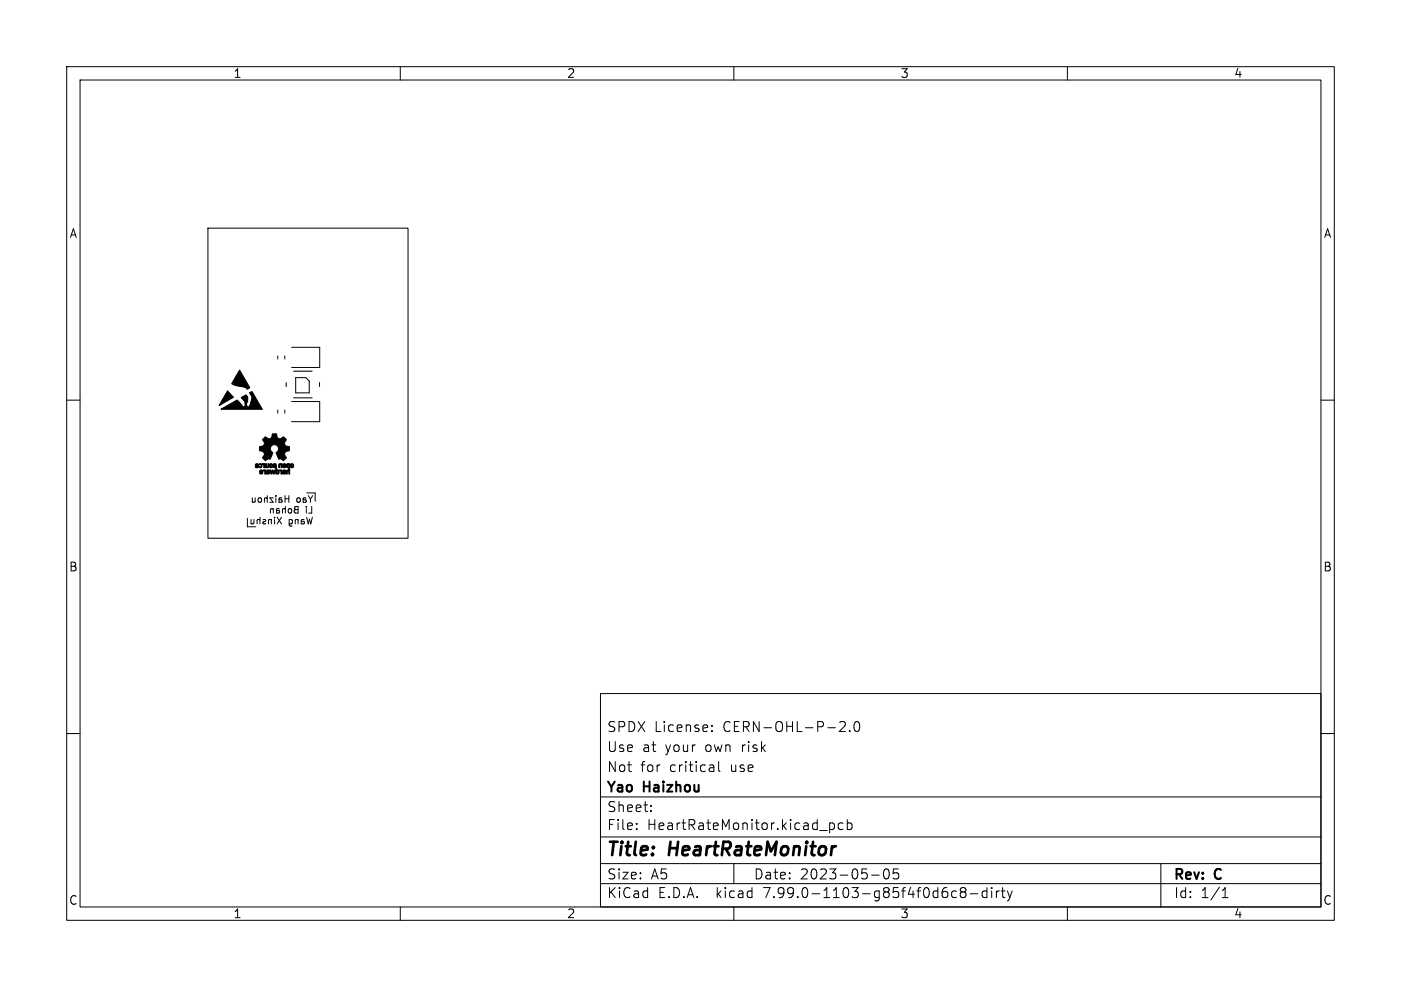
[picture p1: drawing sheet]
<svg xmlns="http://www.w3.org/2000/svg" width="210mm" height="148mm" viewBox="0 0 210 148" stroke-linecap="round" stroke-linejoin="round" font-family="sans-serif">
<defs><g id="words">
<g font-size="2.8">
<text x="91" y="128.8">Title:</text>
<text x="100.4" y="128.8">HeartRateMonitor</text>
</g>
<g font-size="2.1">
<text x="91" y="112.9">Use</text>
<text x="91" y="109.9">SPDX License:</text>
<text x="96.3" y="112.9">at</text>
<text x="99.7" y="112.9">your</text>
<text x="105.7" y="112.9">own</text>
<text x="108.4" y="109.9">CERN-OHL-P-2.0</text>
<text x="111.2" y="112.9">risk</text>
<text x="91" y="119.1">Yao</text>
<text x="91" y="115.9">Not</text>
<text x="96" y="115.9">for</text>
<text x="96.6" y="119.1">Haizhou</text>
<text x="100.4" y="115.9">critical</text>
<text x="109.5" y="115.9">use</text>
<text x="91" y="124.6">File:</text>
<text x="91" y="121.9">Sheet:</text>
<text x="97" y="124.6">HeartRateMonitor.kicad_pcb</text>
<text x="91" y="134.8">KiCad</text>
<text x="91" y="132">Size:</text>
<text x="97.6" y="132">A5</text>
<text x="98.7" y="134.8">E.D.A.</text>
<text x="107.4" y="134.8">kicad</text>
<text x="113" y="132">Date:</text>
<text x="114.5" y="134.8">7.99.0-1103-g85f4f0d6c8-dirty</text>
<text x="119.9" y="132">2023-05-05</text>
<text x="176" y="132.2">Rev:</text>
<text x="176" y="134.8">Id:</text>
<text x="180" y="134.8">1/1</text>
<text x="182.2" y="132.2">C</text>
</g>
<g font-size="1.8">
<text x="35" y="11.8">1</text>
<text x="85" y="11.8">2</text>
<text x="135" y="11.8">3</text>
<text x="185" y="11.8">4</text>
<text x="10.4" y="35.8">A</text>
<text x="198.4" y="35.8">A</text>
<text x="10.3" y="85.8">B</text>
<text x="198.3" y="85.8">B</text>
<text x="10.3" y="135.8">C</text>
<text x="35" y="137.8">1</text>
<text x="85" y="137.8">2</text>
<text x="135" y="137.8">3</text>
<text x="185" y="137.8">4</text>
<text x="198.3" y="135.8">C</text>
</g>
<text font-size="1.4" x="47" y="75.4">Yao</text>
</g></defs>
<g fill="none" stroke="#000" stroke-width=".15">
<path d="M10 10h190v128h-190zM12 12h186v124h-186zM60 10v2M110 10v2M160 10v2M31.2 34.2h30v46.5h-30zM10 60h2M41.6 53.4v.4M42.7 53.4v.4M42.9 57.4v.6M43.7 52.1h4.2v3h-4.2M44 55.7h2.8"/>
<path d="M44 59.7h2.8M44.3 56.6h1.5l.6 .5v1.8h-2.1zM47.9 57.4v.6M198 60h2M37.1 77.7v1.3h1.3M37.6 77.9v.7M37.8 74.7v.6M38.1 77.9l-.1 .6-.2 .1-.2-.1M38.3 74.7l-.1 .6h-.2l-.2-.1M38.7 74.8l.2-.1 .3 .1v.3l-.1 .2h-.2l-.2-.1zM39 78l-.2-.1h-.2l-.1 .7M39 77.6v1"/>
<path d="M39.4 77.9h.3l.1 .1v.2l-.4 .1v.2h.4M40.1 74.8l-.2-.1h-.2l-.1 .6M40.1 74.3v1M40.7 78l-.2-.1h-.2v.7M40.7 77.9v.7M41 74.7h-.6l.6 .6h-.6M41 76.4l-.2-.1h-.2l-.1 .6M41 76.3v.6M41.2 77.6v.1M41.2 77.9v.7M41.3 74.3v.1M41.3 74.7v.6"/>
<path d="M41.4 76.5l.4 .1 .1 .1-.1 .2h-.4M41.5 77.6l.7 1M41.6 61.5v.5M41.8 74.9h.4l.1 .2-.1 .2h-.4M41.9 76.3h-.4l-.1 .6M42.2 77.6l-.7 1M42.3 74.7h-.4l-.1 .6M42.7 61.5v.5M42.7 74.8h.6M42.7 74.3v1M42.8 76.4l-.2-.1h-.2l-.1 .6M42.8 75.9v1"/>
<path d="M43.3 76.4l.1-.1 .3 .1v.4l-.1 .1h-.2l-.1-.1zM43.3 74.3v1M43.3 77.9h.3l.2 .2-.1 .4h-.4M43.3 77.9v.8l.2 .2 .3-.1M43.7 60.2h4.2v3h-4.2M44.3 76l.4-.1v1h-.4l-.2-.1 .1-.3 .1-.1-.1-.2zM44.3 76.4h.4M44.5 74.8l.2-.1 .3 .1v.3l-.1 .2h-.2l-.2-.1zM44.7 77.9v.7M44.7 78l-.2-.1h-.2v.7M45.2 78.1l.3 .1 .1 .1-.1 .3-.3-.1M45.4 74.9h.4l.1 .2-.1 .2h-.4"/>
<path d="M45.6 77.9h-.4v.7M45.9 74.7h-.4l-.1 .6M45.9 75.9v.1M45.9 76.3v.6M46 77.6l.2 1 .2-.8 .2 .8 .2-1M46 73.9h1.2v1.3M46.2 74.3l.3 .5M46.7 75.9v1h-.4M10 110h2M90 104h108v32h-108zM90 119.5h108M106.7 109.6v.1"/>
<path d="M106.7 108.8v.1M106.8 114.7l.2 .2v.8M107 115.6l-.1 .1M107 115.1h-.1M107.7 114.2v1.3l.2 .2M125.9 108.3l.2-.1 .5 .1a.41 .41 0 0 1 0 .5l-.8 .9h.9M127.4 109.6v.1M128.2 108.3l.3-.1a.94 .94 0 0 1 0 1.5h-.1a1 1 0 0 1-.2-1.4zM198 110h2M60 136v2M90 132.5h108M90 129.5h108"/>
<path d="M90 125.5h108M95.4 124.3v.1M95.4 123.5v.1M97.6 121.6v.1M97.6 120.8v.1M110 136v2M110 129.5v3M124.4 123.4v1.5M124.4 123.5l.4-.1 .3 .3v.4l-.2 .2h-.5M126.4 123.5l-.5-.1-.3 .3v.4l.2 .2h.6M127 123.5l.4-.1 .3 .3v.4l-.1 .2h-.6M127 122.9v1.5"/>
<path d="M130.6 131.2h1.2M132.6 130.4l.3-.1a.94 .94 0 0 1 0 1.5h-.1a1 1 0 0 1-.2-1.4zM134.6 130.3h-.7v.7l.2-.1h.5l.1 .3-.1 .5-.2 .1h-.3l-.2-.1M142.9 133.6l.5 .1M143.4 134.5l-.5 .1M144.2 133.7l-.3 .3 .1 .5 .2 .1h.3l.3-.3-.1-.4-.2-.2M144.2 133.7l-.3-.2 .1-.3 .2-.1h.3l.3 .3-.1 .2-.2 .1M144.2 133.7h.3M145.4 134h1.2M147.9 133.7l-.4-.1-.3 .3v.4l.2 .2h.5M147.9 133.1v1.5M148.6 133.1v.1"/>
<path d="M148.6 133.6v1M149.4 133.6v1M149.8 133.6l-.3 .1-.1 .2M150.1 133.6h.5M150.3 133.1v1.3l.1 .1 .2 .1M151 133.6l.4 1M151.4 134.6l-.2 .4-.2 .1M151.7 133.6l-.3 1M160 136v2M174 129.5v6.5M183.2 134.6h.9M183.2 133.5l.5-.4v1.5"/>
</g>
<path d="M125.3 126.9l-.4 .1" fill="none" stroke="#000" stroke-width=".4"/>
<g fill="#000" stroke="#000" stroke-width=".15">
<path d="M34.1 58.6l.9 1-2.2 1.2zM35.9 55.5l1.4 2.3a.3 .3 0 0 1 .1 .4 .3 .3 0 0 1-.4 .2l-.4-.4a2.91 2.91 0 0 1-1.9-.5zM33.1 61.4l2.4-1.4 .7 .8a.27 .27 0 0 0 .4 .2 .27 .27 0 0 0 .1-.4l-.1-.4-.4-.6 .7-.4a.93 .93 0 0 1 .2 1.1 .34 .34 0 0 0-.2 .5 .34 .34 0 0 0 .5 .1l.1-.1a1.82 1.82 0 0 0 .1-1.5v-.1a.27 .27 0 0 1-.1-.3 .27 .27 0 0 1 .3-.2l1.5 2.7zM38.3 69.6a.29 .29 0 0 1 .4 .1 .29 .29 0 0 1 0 .4 .29 .29 0 0 1-.4-.1l.3-.1h-.3v-.1h.3l-.1-.1-.2 .1zM38.8 69.6a.3 .3 0 0 1 .4 0 .3 .3 0 0 1 0 .4 .3 .3 0 0 1-.4 0 .19 .19 0 0 0 .3-.1 .19 .19 0 0 0-.1-.2zM39 70.5a.29 .29 0 0 1 .4 .1 .29 .29 0 0 1-.1 .4 .29 .29 0 0 1-.4 0h.3l.1-.2h-.4v-.1h.4l-.1-.1-.3 .1zM39.3 69.6l.4-.1v.6h-.2v-.4zM39.4 70.5h.4v.6h-.1v-.5zM39.8 69.5h.1l.1 .5 .1-.1 .1-.4h.1v.3a.32 .32 0 0 1-.2 .3 .32 .32 0 0 1-.3 0zM40 70.5h.4l-.3 .1v.1h.1a.2 .2 0 0 1 .2 .3 .2 .2 0 0 1-.3 .1h-.2v-.2h.4h-.4zM40.5 69.6a.29 .29 0 0 1 .4 .1 .29 .29 0 0 1-.1 .4 .29 .29 0 0 1-.4-.1v-.2h.1v.2a.13 .13 0 0 0 .2-.1 .13 .13 0 0 0 0-.2 .13 .13 0 0 0-.2 .1h-.1zM40.4 70.5h.2l.1 .4 .1-.4h.1l.2 .4 .1-.4h.1l-.2 .6h-.1l-.1-.4-.2 .4h-.1z"/>
<path d="M41 69.6a.24 .24 0 0 1 .3-.1 .24 .24 0 0 1 .1 .3 .24 .24 0 0 1-.3 .1l.3 .1a.24 .24 0 0 1-.3 .2 .24 .24 0 0 1-.1-.3 .24 .24 0 0 1 .3-.2h-.3zM39.6 65.7l.2-.2 .5 .3 .4-.1 .1-.6h.7l.1 .6 .4 .1 .5-.3 .4 .5a.57 .57 0 0 0-.2 .7 .57 .57 0 0 0 .7 .3 .41 .41 0 0 1-.2 .6 .54 .54 0 0 0-.5 .5 .54 .54 0 0 0 .2 .5v.1a.42 .42 0 0 1-.6 .2l-.3-.1-.2 .1-.1-.2a1.02 1.02 0 0 1-.2-.9 .62 .62 0 0 0 0-.9 .62 .62 0 0 0-.9 .1 .62 .62 0 0 0 .3 .9l-.4 1a.3 .3 0 0 0-.5 .1h-.1a.5 .5 0 0 1-.5-.4 .55 .55 0 0 0 .2-.6 .55 .55 0 0 0-.6-.4h-.1a.41 .41 0 0 1 .3-.7 .5 .5 0 0 0 .4-.4 .5 .5 0 0 0-.2-.5zM41.3 70.2h.2v.3a.27 .27 0 0 1 .3 .3 .27 .27 0 0 1-.3 .3h-.2v-.3l.2 .1a.13 .13 0 0 0 .2 0 .13 .13 0 0 0 0-.2 .13 .13 0 0 0-.2 0l-.2 .1zM41.8 69.6l.5-.1v.6h-.2v-.2a.13 .13 0 0 0-.1-.2 .13 .13 0 0 0-.1 .2v.2h-.1zM41.8 70.5h.4v.6h-.1v-.2a.28 .28 0 0 0-.3-.4zM42.4 69.6a.28 .28 0 0 1 .4 .1 .28 .28 0 0 1 0 .3 .28 .28 0 0 1-.4 0h.2l.1-.1h-.3v-.1h.3l-.1-.1-.2 .1zM42.4 70.5l.4 .1h-.3v.1a.21 .21 0 0 1 .4 .1 .21 .21 0 0 1-.3 .3h-.2v-.2l.2 .1 .1-.1h-.3zM43 69.6l.4-.1v1.6h-.1l-.1-.5-.1 .1v.4h-.2l.1-.5 .3-.1v-.4h-.3l-.1-.2 .2 .1a.13 .13 0 0 0 .2-.1 .13 .13 0 0 0 0-.1 .13 .13 0 0 0-.2 0v.1h-.2zM43.6 69.6a.27 .27 0 0 1 .4 0 .27 .27 0 0 1-.1 .4 .27 .27 0 0 1-.4 0v-.1h.2a.13 .13 0 0 0 .2 0 .13 .13 0 0 0-.1-.1 .13 .13 0 0 0-.1 0l-.2 .1z"/>
</g>
<use href="#words"/>
</svg>
